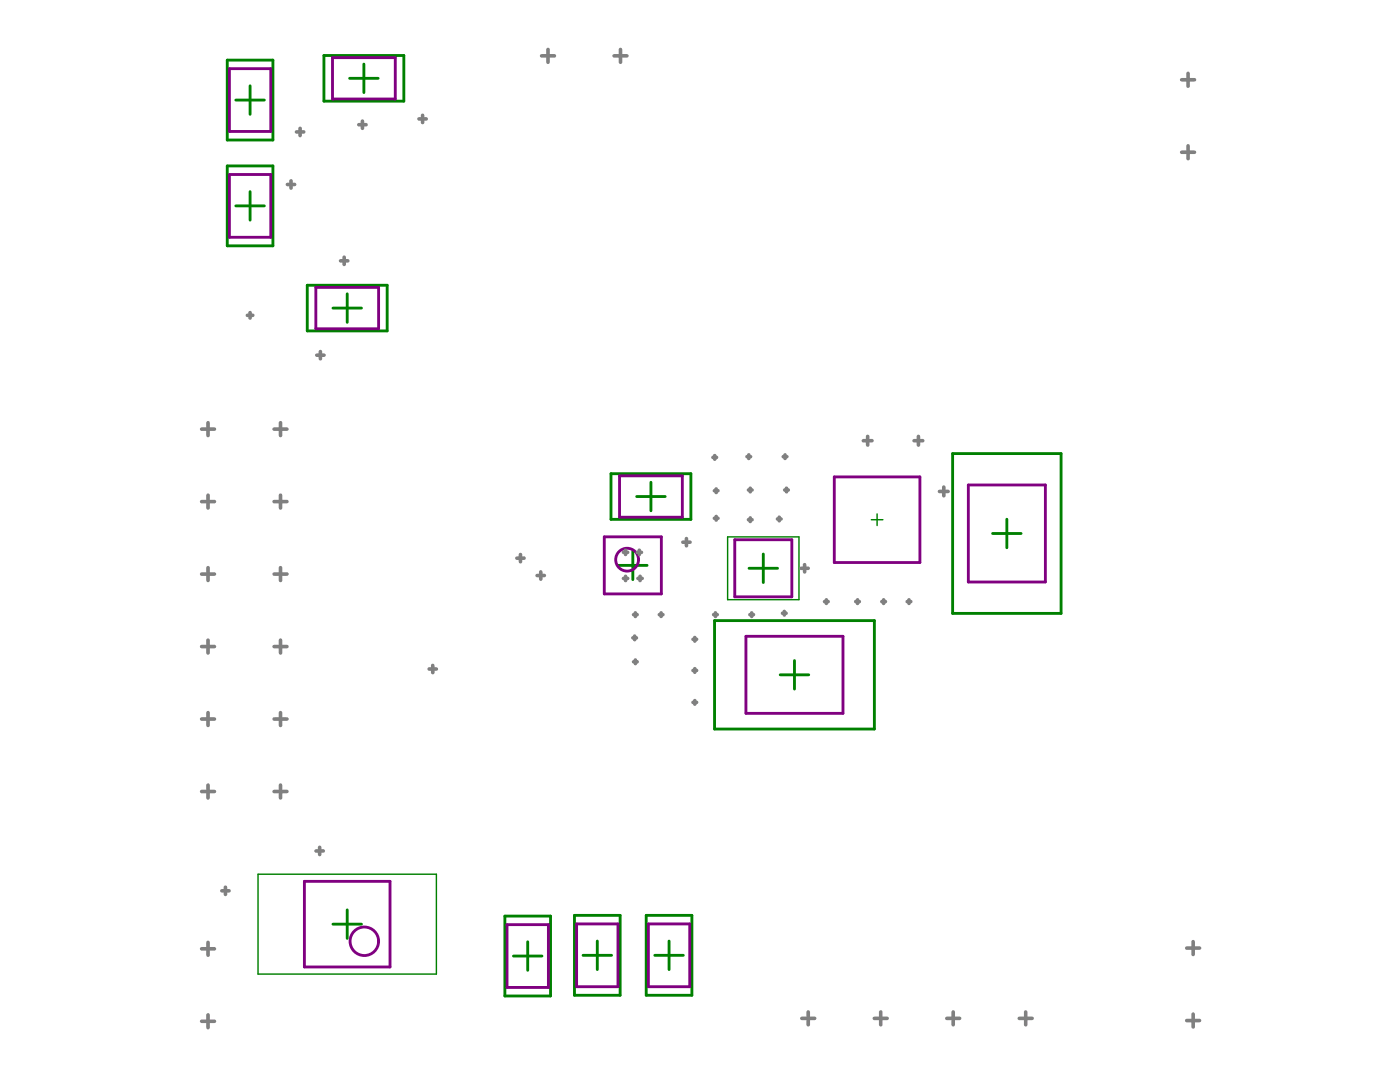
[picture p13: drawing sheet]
<svg xmlns="http://www.w3.org/2000/svg" width="279mm" height="216mm" viewBox="0 0 279 216" stroke-linecap="round" stroke-linejoin="round" font-family="sans-serif">
<g fill="none" stroke="#008000" stroke-width=".57">
<path d="M45.4 12h9.1v15.9h-9.1zM47.1 20h5.7M49.9 17.1v5.7M64.6 11.1h16v9.1h-16zM69.8 15.6h5.7M72.6 12.8v5.7M45.4 33.1h9.1v16h-9.1zM49.9 38.2v5.7M47.1 41.1h5.7M61.3 56.9h16v9.1h-16zM69.3 58.6v5.7M66.4 61.5h5.7"/>
<path d="M121.9 94.5h16v9.1h-16zM127.1 99.1h5.7M129.9 96.2v5.7M190.1 90.5h21.7v31.9h-21.7zM123.4 112.8h5.7M126.3 110v5.7M149.5 113.4h5.7M152.3 110.5v5.7M198.1 106.5h5.7M200.9 103.6v5.7M142.6 123.8h31.9v21.7h-31.9zM155.7 134.7h5.7"/>
<path d="M158.6 131.8v5.7M66.4 184.4h5.7M69.3 181.6v5.7M100.8 182.8h9.1v15.9h-9.1zM102.5 190.8h5.7M105.3 187.9v5.7M114.6 182.7h9.2v15.9h-9.2zM116.4 190.6h5.7M119.2 187.8v5.7M129 182.7h9.1v15.9h-9.1zM130.7 190.6h5.7M133.5 187.8v5.7"/>
</g>
<path d="M173.9 103.7h2.3M175 102.5v2.4" fill="none" stroke="#008000" stroke-width=".29"/>
<path d="M145.2 107.1h14.3v12.6h-14.3zM51.5 174.4h35.6v20h-35.6z" fill="none" stroke="#008000" stroke-width=".28"/>
<g fill="none" stroke="#800080" stroke-width=".57">
<path d="M45.8 13.7h8.2v12.5h-8.2zM66.4 11.5h12.5v8.3h-12.5zM45.8 34.8h8.2v12.5h-8.2zM63 57.3h12.6v8.3h-12.6zM123.6 94.9h12.6v8.3h-12.6zM166.5 95.2h17.1v17h-17.1zM193.3 96.8h15.3v19.3h-15.3zM120.6 107.1h11.4v11.4h-11.4zM146.6 107.7h11.4v11.4h-11.4zM148.9 127h19.3v15.3h-19.3zM60.8 175.9h17v17h-17zM101.2 184.5h8.2v12.5h-8.2z"/>
<path d="M115.1 184.4h8.2v12.5h-8.2zM129.4 184.4h8.3v12.5h-8.3z"/>
<circle cx="125.2" cy="111.7" r="2.28"/>
<circle cx="72.7" cy="187.8" r="2.85"/>
</g>
<g fill="none" stroke="#808080" stroke-width=".72">
<path d="M108.1 11.1h2.5M109.4 9.9v2.5M122.6 11.1h2.5M123.8 9.9v2.5M235.8 15.9h2.6M237.1 14.6v2.6M57.4 36.8h1.4M58.1 36.1v1.4M59.2 26.3h1.4M59.9 25.6v1.5M71.6 24.9h1.5M72.3 24.2v1.4"/>
<path d="M83.6 23.7h1.5M84.3 23v1.5M235.8 30.4h2.6M237.1 29.1v2.6M68 52h1.4M68.7 51.3v1.5M49.4 62.9h1.1M49.9 62.4v1.1M63.2 70.9h1.5M63.9 70.2v1.4M40.2 85.6h2.6M41.5 84.3v2.6"/>
<path d="M41.5 98.8v2.6M54.7 85.6h2.6M56 84.3v2.6M56 98.8v2.6M142.3 91.3h.7M142.6 97.9h.7M142.6 90.9v.7M142.9 97.6v.7M149.1 91.1h.7M149.4 97.8h.7M149.4 90.8v.7M149.7 97.4v.7"/>
<path d="M156.3 91.1h.7M156.6 97.8h.7M156.7 90.8v.7M157 97.4v.7M172.3 87.9h1.7M173.2 87.1v1.7M182.4 87.9h1.8M183.3 87.1v1.7M187.5 98.1h1.7M188.4 97.2v1.7M40.2 100.1h2.6M40.2 114.6h2.6"/>
<path d="M41.5 113.3v2.5M54.7 100.1h2.6M54.7 114.6h2.6M56 113.3v2.5M103.1 111.4h1.5M103.9 110.6v1.5M107.2 114.8h1.4M107.9 114.1v1.5M124.4 110.2h.9M124.4 115.4h.9M124.8 109.8v.8M124.8 115v.8"/>
<path d="M127.2 110.2h.8M127.3 115.4h.9M127.6 109.8v.8M127.7 115v.8M136.3 108.2h1.4M137 107.5v1.4M142.6 103.4h.7M142.9 103.1v.7M149.4 103.7h.7M149.7 103.3v.8M155.2 103.6h.7M155.5 103.2v.7"/>
<path d="M159.9 113.4h1.4M160.6 112.7v1.4M164.9 119.7v.7M171.1 119.7v.7M176.3 119.7v.7M181.4 119.7v.7M40.2 129h2.6M41.5 127.7v2.6M54.7 129h2.6M56 127.7v2.6M85.6 133.5h1.5M86.4 132.8v1.4"/>
<path d="M126.3 127.3h.7M126.4 132.1h.8M126.4 122.6h.8M126.7 126.9v.7M126.8 122.3v.7M126.8 131.7v.7M131.6 122.6h.7M131.9 122.3v.7M138.3 133.8h.7M138.3 127.6h.7M138.7 127.2v.7M138.7 133.4v.7"/>
<path d="M138.7 139.8v.7M142.4 122.6h.7M142.8 122.3v.7M149.7 122.6h.7M150 122.3v.7M156.2 122.4h.7M156.5 122v.7M164.6 120h.7M170.8 120h.7M176 120h.7M181 120h.8M40.2 157.9h2.6"/>
<path d="M40.2 143.5h2.6M41.5 142.2v2.6M41.5 156.7v2.5M54.7 157.9h2.6M54.7 143.5h2.6M56 142.2v2.6M56 156.7v2.5M138.3 140.1h.7M44.3 177.8h1.4M45 177v1.5M63.1 169.8h1.4M63.8 169.1v1.4"/>
<path d="M40.2 189.3h2.6M41.5 188v2.6M236.8 189.2h2.6M238.1 187.9v2.6M40.2 203.8h2.6M41.5 202.5v2.6M160 203.2h2.6M161.3 201.9v2.6M174.5 203.2h2.5M175.8 201.9v2.6M189 203.2h2.5M190.2 201.9v2.6"/>
<path d="M203.4 203.2h2.6M204.7 201.9v2.6M236.8 203.6h2.6M238.1 202.4v2.5"/>
</g>
</svg>
